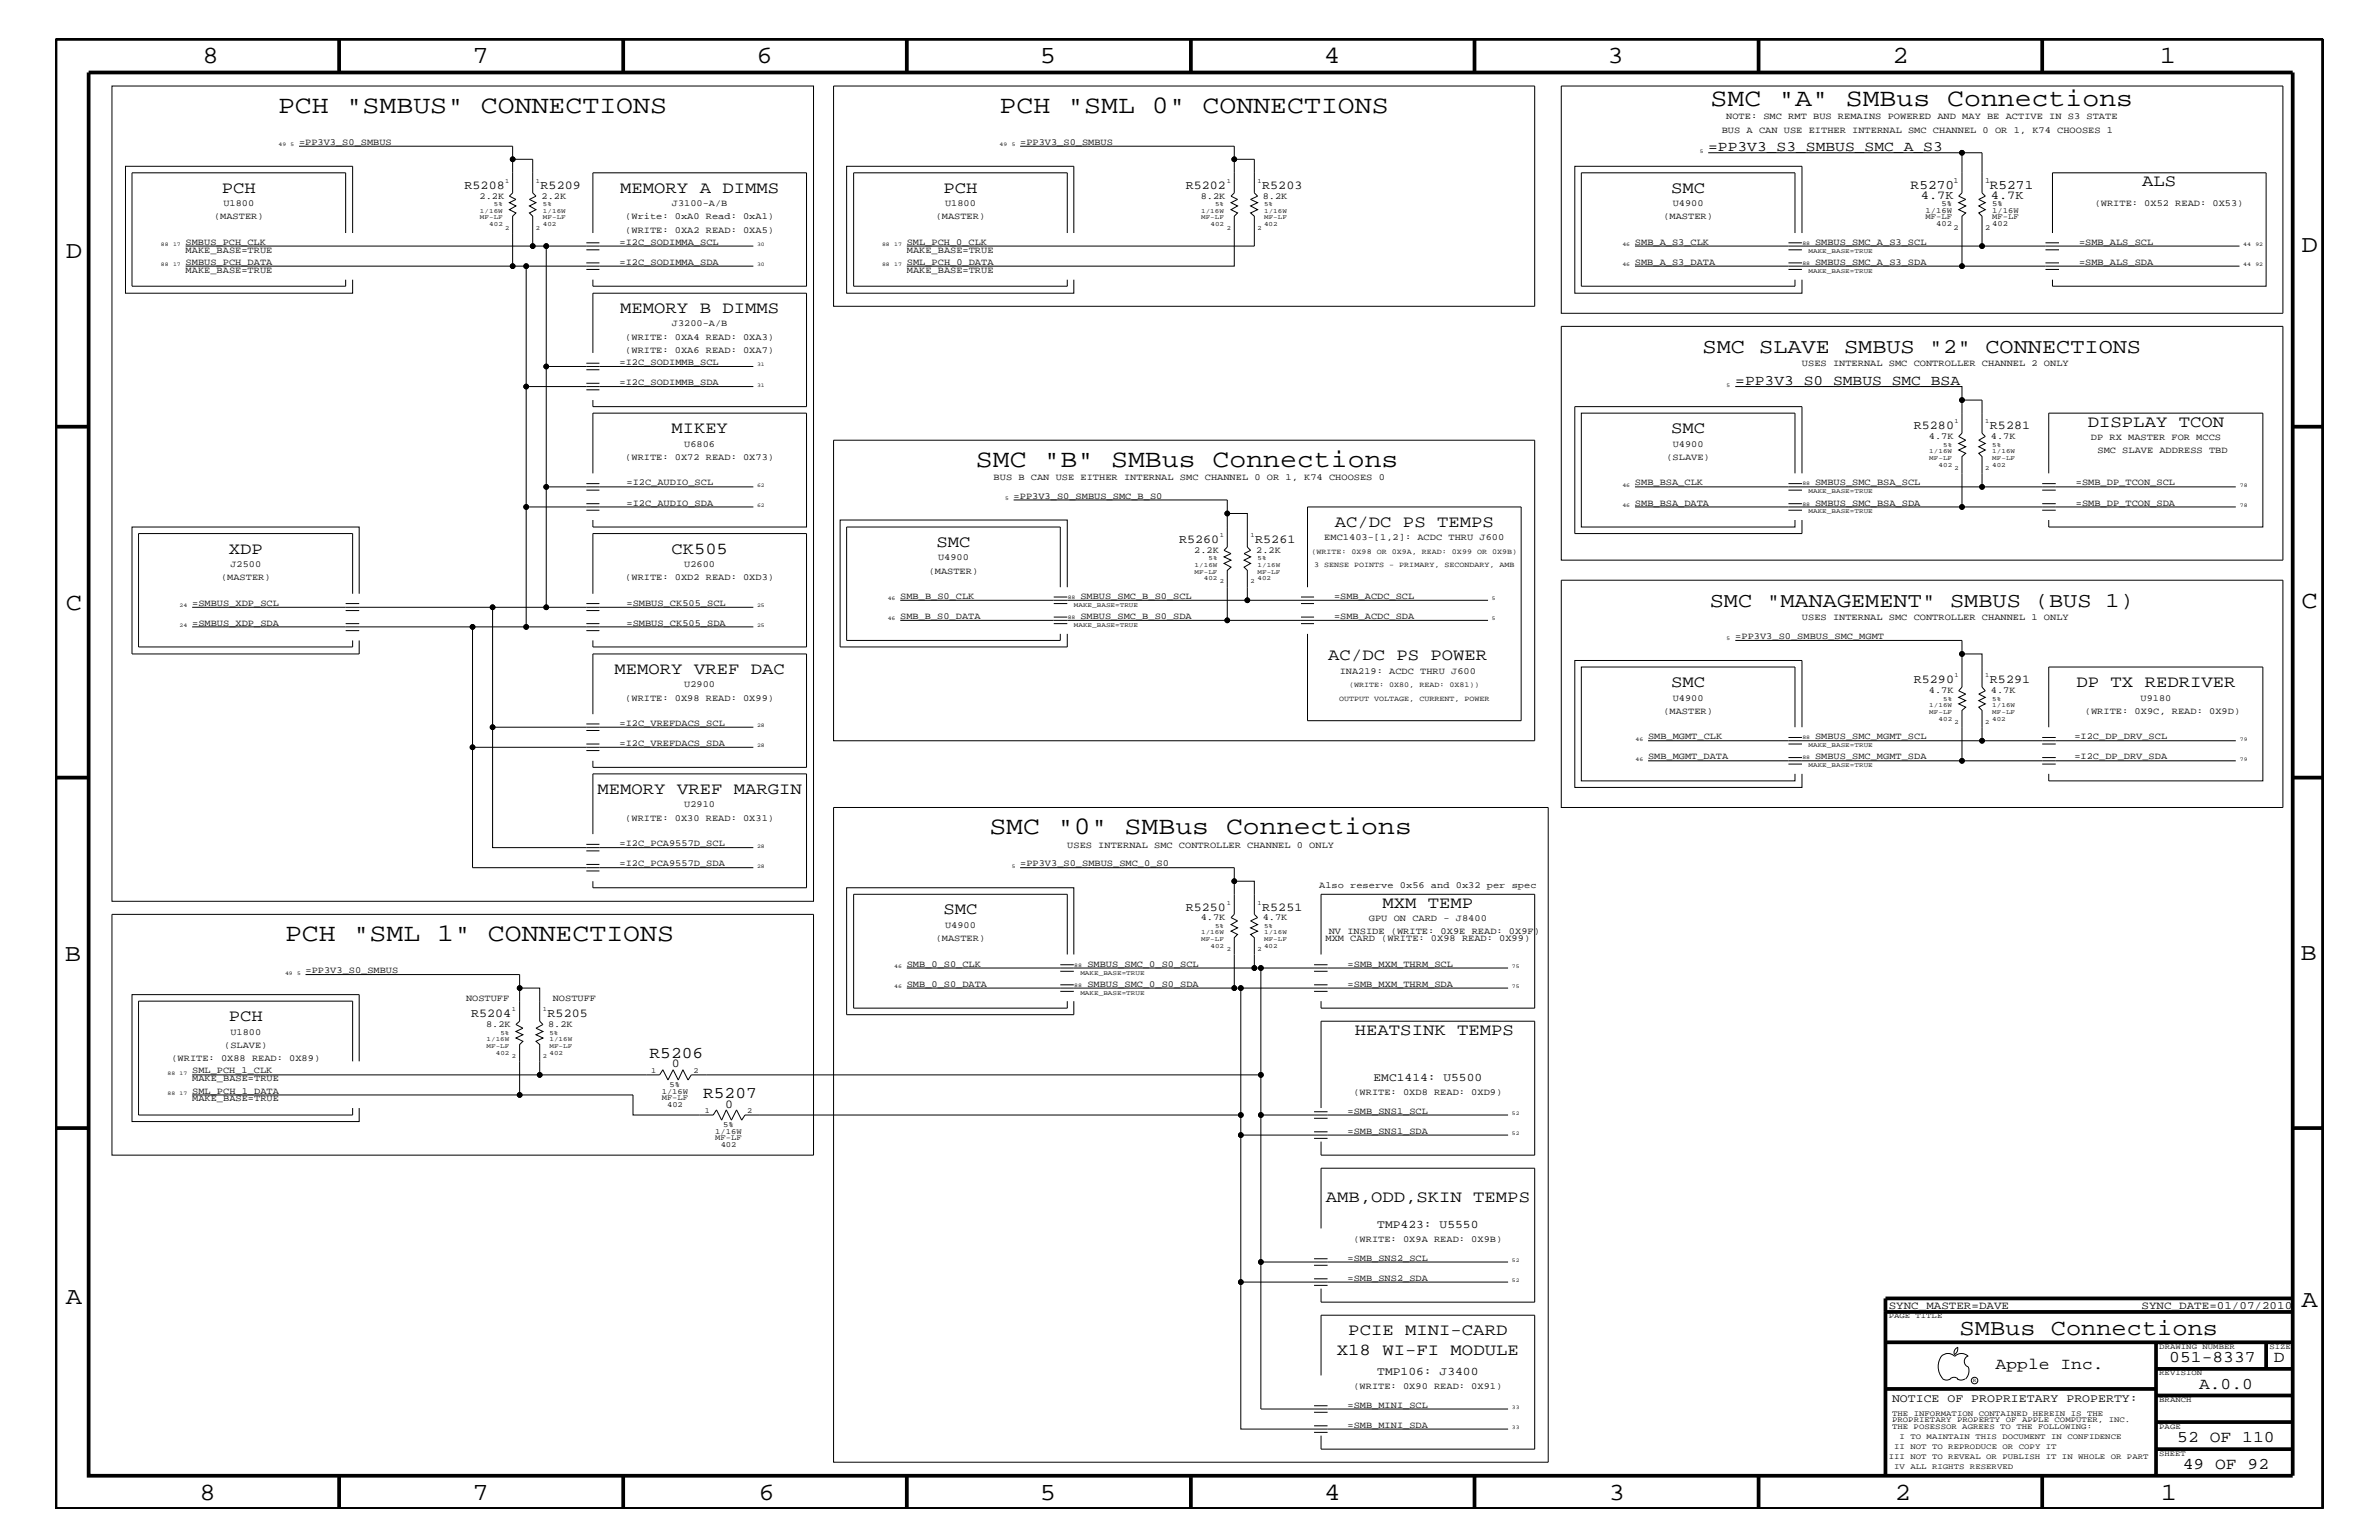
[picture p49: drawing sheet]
<svg xmlns="http://www.w3.org/2000/svg" width="432mm" height="279mm" viewBox="0 0 432 279" stroke-linecap="round" stroke-linejoin="round" font-family="sans-serif">
<defs><g id="words">
<g font-size="4.6">
<text x="50.5" y="20.4">PCH &quot;SMBUS&quot; CONNECTIONS</text>
<text x="181.4" y="20.4">PCH &quot;SML 0&quot; CONNECTIONS</text>
<text x="310.5" y="19.2">SMC &quot;A&quot; SMBus Connections</text>
<text x="177.1" y="84.7">SMC &quot;B&quot; SMBus Connections</text>
<text x="179.6" y="151.3">SMC &quot;0&quot; SMBus Connections</text>
<text x="51.7" y="170.7">PCH &quot;SML 1&quot; CONNECTIONS</text>
</g>
<g font-size="4.5">
<text x="36.7" y="11.5">8</text>
<text x="85.8" y="11.5">7</text>
<text x="137.3" y="11.5">6</text>
<text x="188.7" y="11.5">5</text>
<text x="240.3" y="11.5">4</text>
<text x="291.8" y="11.5">3</text>
<text x="343.5" y="11.5">2</text>
<text x="392" y="11.5">1</text>
<text x="11.9" y="46.8">D</text>
<text x="417.7" y="45.7">D</text>
<text x="11.9" y="110.6">C</text>
<text x="417.7" y="110.3">C</text>
<text x="11.8" y="174.3">B</text>
<text x="417.6" y="174.2">B</text>
<text x="11.9" y="236.7">A</text>
<text x="417.7" y="237.1">A</text>
<text x="36.2" y="272.1">8</text>
<text x="85.8" y="272.1">7</text>
<text x="137.7" y="272.1">6</text>
<text x="188.7" y="272.1">5</text>
<text x="240.4" y="272.1">4</text>
<text x="292" y="272.1">3</text>
<text x="343.9" y="272.1">2</text>
<text x="392.2" y="272.1">1</text>
</g>
<text font-size="4.1" x="355.7" y="242.3">SMBus Connections</text>
<g font-size="3.8">
<text x="309" y="64">SMC SLAVE SMBUS &quot;2&quot; CONNECTIONS</text>
<text x="310.3" y="110.2">SMC &quot;MANAGEMENT&quot; SMBUS (BUS 1)</text>
</g>
<g font-size="3">
<text x="40.3" y="35">PCH</text>
<text x="112.6" y="35">MEMORY A DIMMS</text>
<text x="171.2" y="35">PCH</text>
<text x="303.3" y="35">SMC</text>
<text x="388.8" y="33.7">ALS</text>
<text x="112.6" y="56.8">MEMORY B DIMMS</text>
<text x="379" y="77.4">DISPLAY TCON</text>
<text x="121.9" y="78.6">MIKEY</text>
<text x="303.3" y="78.6">SMC</text>
<text x="242.3" y="95.6">AC/DC PS TEMPS</text>
<text x="41.5" y="100.4">XDP</text>
<text x="121.9" y="100.4">CK505</text>
<text x="170" y="99.3">SMC</text>
<text x="241.1" y="119.8">AC/DC PS POWER</text>
<text x="111.5" y="122.3">MEMORY VREF DAC</text>
<text x="303.3" y="124.7">SMC</text>
<text x="376.9" y="124.7">DP TX REDRIVER</text>
<text x="108.5" y="144">MEMORY VREF MARGIN</text>
<text x="171.2" y="165.9">SMC</text>
<text x="250.9" y="164.7">MXM TEMP</text>
<text x="41.5" y="185.3">PCH</text>
<text x="117.9" y="192">R5206</text>
<text x="245.9" y="187.7">HEATSINK TEMPS</text>
<text x="127.6" y="199.2">R5207</text>
<text x="240.6" y="218">AMB,ODD,SKIN TEMPS</text>
<text x="242.7" y="245.9">X18 WI-FI MODULE</text>
<text x="244.7" y="242.3">PCIE MINI-CARD</text>
<text x="362.2" y="248.4">Apple Inc.</text>
<text x="393.7" y="247.1">051-8337</text>
<text x="399.2" y="252">A.0.0</text>
<text x="412.7" y="247.1">D</text>
<text x="395.2" y="261.6">52 OF 110</text>
<text x="396.2" y="266.6">49 OF 92</text>
</g>
<g font-size="2.6">
<text x="310" y="27.5">=PP3V3_S3_SMBUS_SMC_A_S3</text>
<text x="315" y="69.9">=PP3V3_S0_SMBUS_SMC_BSA</text>
</g>
<g font-size="2.4">
<text x="346.8" y="34.2">R5270</text>
<text x="361.2" y="34.2">R5271</text>
</g>
<g font-size="2.2">
<text x="84.3" y="34.2">R5208</text>
<text x="98.1" y="34.2">R5209</text>
<text x="215.2" y="34.2">R5202</text>
<text x="229.1" y="34.2">R5203</text>
<text x="348.7" y="36.1">4.7K</text>
<text x="361.4" y="36.1">4.7K</text>
<text x="347.4" y="77.9">R5280</text>
<text x="361.2" y="77.9">R5281</text>
<text x="214" y="98.5">R5260</text>
<text x="227.8" y="98.5">R5261</text>
<text x="347.4" y="124">R5290</text>
<text x="361.2" y="124">R5291</text>
<text x="215.2" y="165.2">R5250</text>
<text x="229.1" y="165.2">R5251</text>
<text x="85.5" y="184.6">R5204</text>
<text x="99.4" y="184.6">R5205</text>
<text x="122" y="193.7">0</text>
<text x="131.6" y="200.9">0</text>
</g>
<g font-size="2.1">
<text x="249.3" y="196.2">EMC1414: U5500</text>
<text x="250" y="222.9">TMP423: U5550</text>
<text x="250" y="249.5">TMP106: J3400</text>
<text x="343.4" y="254.4">NOTICE OF PROPRIETARY PROPERTY:</text>
</g>
<g font-size="2">
<text x="342.8" y="237.4">SYNC_MASTER=DAVE</text>
<text x="388.7" y="237.4">SYNC_DATE=01/07/2010</text>
</g>
<g font-size="1.7">
<text x="313.3" y="21.6">NOTE: SMC RMT BUS REMAINS POWERED AND MAY BE ACTIVE IN S3 STATE</text>
<text x="54.3" y="26.3">=PP3V3_S0_SMBUS</text>
<text x="185.2" y="26.3">=PP3V3_S0_SMBUS</text>
<text x="312.5" y="24.1">BUS A CAN USE EITHER INTERNAL SMC CHANNEL 0 OR 1, K74 CHOOSES 1</text>
<text x="38.9" y="39.8">(MASTER)</text>
<text x="40.6" y="37.4">U1800</text>
<text x="87" y="36.1">2.2K</text>
<text x="98.3" y="36.1">2.2K</text>
<text x="113.5" y="39.8">(Write: 0xA0 Read: 0xA1)</text>
<text x="122" y="37.4">J3100-A/B</text>
<text x="169.8" y="39.8">(MASTER)</text>
<text x="171.5" y="37.4">U1800</text>
<text x="217.9" y="36.1">8.2K</text>
<text x="229.2" y="36.1">8.2K</text>
<text x="301.9" y="39.8">(MASTER)</text>
<text x="303.6" y="37.4">U4900</text>
<text x="380.2" y="37.4">(WRITE: 0X52 READ: 0X53)</text>
<text x="33.7" y="44.4">SMBUS_PCH_CLK</text>
<text x="33.7" y="45.9">MAKE_BASE=TRUE</text>
<text x="112.4" y="44.4">=I2C_SODIMMA_SCL</text>
<text x="113.5" y="42.3">(WRITE: 0XA2 READ: 0XA5)</text>
<text x="164.6" y="44.4">SML_PCH_0_CLK</text>
<text x="164.6" y="45.9">MAKE_BASE=TRUE</text>
<text x="296.8" y="44.4">SMB_A_S3_CLK</text>
<text x="329.4" y="44.4">SMBUS_SMC_A_S3_SCL</text>
<text x="377.4" y="44.4">=SMB_ALS_SCL</text>
<text x="33.7" y="49.6">MAKE_BASE=TRUE</text>
<text x="33.7" y="48">SMBUS_PCH_DATA</text>
<text x="112.4" y="48">=I2C_SODIMMA_SDA</text>
<text x="164.6" y="49.6">MAKE_BASE=TRUE</text>
<text x="164.6" y="48">SML_PCH_0_DATA</text>
<text x="296.8" y="48">SMB_A_S3_DATA</text>
<text x="329.4" y="48">SMBUS_SMC_A_S3_SDA</text>
<text x="377.4" y="48">=SMB_ALS_SDA</text>
<text x="122" y="59.2">J3200-A/B</text>
<text x="113.5" y="64">(WRITE: 0XA6 READ: 0XA7)</text>
<text x="113.5" y="61.7">(WRITE: 0XA4 READ: 0XA3)</text>
<text x="112.4" y="66.2">=I2C_SODIMMB_SCL</text>
<text x="112.4" y="69.9">=I2C_SODIMMB_SDA</text>
<text x="327.1" y="66.5">USES INTERNAL SMC CONTROLLER CHANNEL 2 ONLY</text>
<text x="113.5" y="83.5">(WRITE: 0X72 READ: 0X73)</text>
<text x="124.2" y="81.1">U6806</text>
<text x="302.5" y="83.5">(SLAVE)</text>
<text x="303.6" y="81.1">U4900</text>
<text x="350.1" y="79.7">4.7K</text>
<text x="361.4" y="79.7">4.7K</text>
<text x="379.5" y="79.9">DP RX MASTER FOR MCCS</text>
<text x="380.7" y="82.2">SMC SLAVE ADDRESS TBD</text>
<text x="113.7" y="88.1">=I2C_AUDIO_SCL</text>
<text x="180.3" y="87.1">BUS B CAN USE EITHER INTERNAL SMC CHANNEL 0 OR 1, K74 CHOOSES 0</text>
<text x="296.8" y="88.1">SMB_BSA_CLK</text>
<text x="329.4" y="88.1">SMBUS_SMC_BSA_SCL</text>
<text x="376.8" y="88.1">=SMB_DP_TCON_SCL</text>
<text x="113.7" y="91.7">=I2C_AUDIO_SDA</text>
<text x="184" y="90.5">=PP3V3_S0_SMBUS_SMC_B_S0</text>
<text x="296.8" y="91.7">SMB_BSA_DATA</text>
<text x="329.4" y="91.7">SMBUS_SMC_BSA_SDA</text>
<text x="376.8" y="91.7">=SMB_DP_TCON_SDA</text>
<text x="170.3" y="101.6">U4900</text>
<text x="216.7" y="100.4">2.2K</text>
<text x="228" y="100.4">2.2K</text>
<text x="240.4" y="98">EMC1403-[1,2]: ACDC THRU J600</text>
<text x="40.1" y="105.3">(MASTER)</text>
<text x="41.8" y="102.9">J2500</text>
<text x="113.5" y="105.3">(WRITE: 0XD2 READ: 0XD3)</text>
<text x="124.2" y="102.9">U2600</text>
<text x="168.6" y="104.1">(MASTER)</text>
<text x="34.9" y="109.9">=SMBUS_XDP_SCL</text>
<text x="34.9" y="113.6">=SMBUS_XDP_SDA</text>
<text x="113.7" y="113.6">=SMBUS_CK505_SDA</text>
<text x="113.7" y="109.9">=SMBUS_CK505_SCL</text>
<text x="163.4" y="108.7">SMB_B_S0_CLK</text>
<text x="163.4" y="112.3">SMB_B_S0_DATA</text>
<text x="196.1" y="112.3">SMBUS_SMC_B_S0_SDA</text>
<text x="196.1" y="108.7">SMBUS_SMC_B_S0_SCL</text>
<text x="242.1" y="108.7">=SMB_ACDC_SCL</text>
<text x="242.1" y="112.3">=SMB_ACDC_SDA</text>
<text x="327.1" y="112.6">USES INTERNAL SMC CONTROLLER CHANNEL 1 ONLY</text>
<text x="315" y="115.9">=PP3V3_S0_SMBUS_SMC_MGMT</text>
<text x="124.2" y="124.7">U2900</text>
<text x="243.2" y="122.3">INA219: ACDC THRU J600</text>
<text x="350.1" y="125.8">4.7K</text>
<text x="361.4" y="125.8">4.7K</text>
<text x="112.4" y="131.7">=I2C_VREFDACS_SCL</text>
<text x="113.5" y="127.1">(WRITE: 0X98 READ: 0X99)</text>
<text x="301.9" y="129.6">(MASTER)</text>
<text x="303.6" y="127.1">U4900</text>
<text x="378.4" y="129.6">(WRITE: 0X9C, READ: 0X9D)</text>
<text x="388.5" y="127.1">U9180</text>
<text x="112.4" y="135.3">=I2C_VREFDACS_SDA</text>
<text x="299.1" y="134.1">SMB_MGMT_CLK</text>
<text x="299.1" y="137.8">SMB_MGMT_DATA</text>
<text x="329.4" y="137.8">SMBUS_SMC_MGMT_SDA</text>
<text x="329.4" y="134.1">SMBUS_SMC_MGMT_SCL</text>
<text x="376.5" y="134.1">=I2C_DP_DRV_SCL</text>
<text x="376.5" y="137.8">=I2C_DP_DRV_SDA</text>
<text x="113.5" y="149">(WRITE: 0X30 READ: 0X31)</text>
<text x="124.2" y="146.5">U2910</text>
<text x="112.4" y="153.5">=I2C_PCA9557D_SCL</text>
<text x="193.7" y="153.8">USES INTERNAL SMC CONTROLLER CHANNEL 0 ONLY</text>
<text x="112.4" y="157.2">=I2C_PCA9557D_SDA</text>
<text x="185.2" y="157.2">=PP3V3_S0_SMBUS_SMC_0_S0</text>
<text x="239.4" y="161.1">Also reserve 0x56 and 0x32 per spec</text>
<text x="217.9" y="167">4.7K</text>
<text x="229.2" y="167">4.7K</text>
<text x="248.5" y="167.1">GPU ON CARD - J8400</text>
<text x="169.8" y="170.7">(MASTER)</text>
<text x="171.5" y="168.3">U4900</text>
<text x="240.6" y="170.7">MXM CARD (WRITE: 0X98 READ: 0X99)</text>
<text x="241.2" y="169.5">NV INSIDE (WRITE: 0X9E READ: 0X9F)</text>
<text x="55.5" y="176.6">=PP3V3_S0_SMBUS</text>
<text x="164.6" y="179">SMB_0_S0_DATA</text>
<text x="164.6" y="175.4">SMB_0_S0_CLK</text>
<text x="197.4" y="175.4">SMBUS_SMC_0_S0_SCL</text>
<text x="197.4" y="179">SMBUS_SMC_0_S0_SDA</text>
<text x="244.6" y="175.4">=SMB_MXM_THRM_SCL</text>
<text x="244.6" y="179">=SMB_MXM_THRM_SDA</text>
<text x="84.6" y="181.6">NOSTUFF</text>
<text x="100.3" y="181.6">NOSTUFF</text>
<text x="40.7" y="190.2">(SLAVE)</text>
<text x="41.8" y="187.7">U1800</text>
<text x="88.2" y="186.4">8.2K</text>
<text x="99.5" y="186.4">8.2K</text>
<text x="31.1" y="192.6">(WRITE: 0X88 READ: 0X89)</text>
<text x="34.9" y="194.8">SML_PCH_1_CLK</text>
<text x="34.9" y="196.2">MAKE_BASE=TRUE</text>
<text x="34.9" y="199.8">MAKE_BASE=TRUE</text>
<text x="34.9" y="198.4">SML_PCH_1_DATA</text>
<text x="244.6" y="202">=SMB_SNS1_SCL</text>
<text x="245.7" y="198.7">(WRITE: 0XD8 READ: 0XD9)</text>
<text x="244.6" y="205.7">=SMB_SNS1_SDA</text>
<text x="245.7" y="225.3">(WRITE: 0X9A READ: 0X9B)</text>
<text x="244.6" y="228.7">=SMB_SNS2_SCL</text>
<text x="244.6" y="232.4">=SMB_SNS2_SDA</text>
<text x="245.7" y="252">(WRITE: 0X90 READ: 0X91)</text>
<text x="244.6" y="255.4">=SMB_MINI_SCL</text>
<text x="244.6" y="259">=SMB_MINI_SDA</text>
</g>
<g font-size="1.4">
<text x="354.6" y="33.1">1</text>
<text x="360.3" y="33.1">1</text>
<text x="349.5" y="38.6">1/16W</text>
<text x="349.5" y="39.8">MF-LF</text>
<text x="351.5" y="41">402</text>
<text x="352.4" y="37.4">5%</text>
<text x="354.6" y="41.7">2</text>
<text x="360.3" y="41.7">2</text>
<text x="361.6" y="37.4">5%</text>
<text x="361.6" y="41">402</text>
<text x="361.6" y="39.8">MF-LF</text>
<text x="361.6" y="38.6">1/16W</text>
<text x="238" y="100.4">(WRITE: 0X98 OR 0X9A, READ: 0X99 OR 0X9B)</text>
<text x="238.5" y="102.9">3 SENSE POINTS - PRIMARY, SECONDARY, AMB</text>
<text x="244.9" y="124.7">(WRITE: 0X80, READ: 0X81))</text>
<text x="243" y="127.1">OUTPUT VOLTAGE, CURRENT, POWER</text>
<text x="118.2" y="194.7">1</text>
<text x="121.5" y="197.2">5%</text>
<text x="125.9" y="194.7">2</text>
<text x="120.1" y="199.6">MF-LF</text>
<text x="120.1" y="198.4">1/16W</text>
<text x="121.1" y="200.9">402</text>
<text x="127.9" y="201.9">1</text>
<text x="135.6" y="201.9">2</text>
<text x="129.8" y="205.7">1/16W</text>
<text x="129.8" y="206.9">MF-LF</text>
<text x="130.8" y="208.1">402</text>
<text x="131.3" y="204.4">5%</text>
<text x="342.8" y="239.2">PAGE TITLE</text>
<text x="391.9" y="244.7">DRAWING NUMBER</text>
<text x="411.9" y="244.7">SIZE</text>
<text x="391.9" y="249.5">REVISION</text>
<text x="343.4" y="256.8">THE INFORMATION CONTAINED HEREIN IS THE</text>
<text x="391.9" y="254.4">BRANCH</text>
<text x="343.4" y="259.3">THE POSESSOR AGREES TO THE FOLLOWING:</text>
<text x="343.4" y="258">PROPRIETARY PROPERTY OF APPLE COMPUTER, INC.</text>
<text x="343.8" y="262.9">II NOT TO REPRODUCE OR COPY IT</text>
<text x="344.8" y="261.1">I TO MAINTAIN THIS DOCUMENT IN CONFIDENCE</text>
<text x="391.9" y="259.3">PAGE</text>
<text x="342.8" y="264.7">III NOT TO REVEAL OR PUBLISH IT IN WHOLE OR PART</text>
<text x="343.8" y="266.6">IV ALL RIGHTS RESERVED</text>
<text x="391.9" y="264.1">SHEET</text>
</g>
<g font-size="1.2">
<text x="91.7" y="33.1">1</text>
<text x="97.3" y="33.1">1</text>
<text x="222.7" y="33.1">1</text>
<text x="228.3" y="33.1">1</text>
<text x="87.1" y="39.8">MF-LF</text>
<text x="87.1" y="38.6">1/16W</text>
<text x="88.8" y="41">402</text>
<text x="89.7" y="37.4">5%</text>
<text x="91.7" y="41.7">2</text>
<text x="97.3" y="41.7">2</text>
<text x="98.6" y="41">402</text>
<text x="98.6" y="37.4">5%</text>
<text x="98.6" y="38.6">1/16W</text>
<text x="98.6" y="39.8">MF-LF</text>
<text x="218" y="38.6">1/16W</text>
<text x="218" y="39.8">MF-LF</text>
<text x="219.7" y="41">402</text>
<text x="220.6" y="37.4">5%</text>
<text x="222.7" y="41.7">2</text>
<text x="228.3" y="41.7">2</text>
<text x="229.4" y="41">402</text>
<text x="229.4" y="37.4">5%</text>
<text x="229.4" y="39.8">MF-LF</text>
<text x="229.4" y="38.6">1/16W</text>
<text x="328.3" y="45.9">MAKE_BASE=TRUE</text>
<text x="328.3" y="49.6">MAKE_BASE=TRUE</text>
<text x="354.8" y="76.8">1</text>
<text x="360.3" y="76.8">1</text>
<text x="350.2" y="82.2">1/16W</text>
<text x="350.2" y="83.5">MF-LF</text>
<text x="352.7" y="81.1">5%</text>
<text x="361.6" y="82.2">1/16W</text>
<text x="361.6" y="83.5">MF-LF</text>
<text x="361.6" y="81.1">5%</text>
<text x="328.3" y="89.5">MAKE_BASE=TRUE</text>
<text x="351.9" y="84.7">402</text>
<text x="354.8" y="85.3">2</text>
<text x="360.3" y="85.3">2</text>
<text x="361.6" y="84.7">402</text>
<text x="328.3" y="93.2">MAKE_BASE=TRUE</text>
<text x="219.4" y="101.6">5%</text>
<text x="221.4" y="97.4">1</text>
<text x="227" y="97.4">1</text>
<text x="228.3" y="101.6">5%</text>
<text x="216.8" y="104.1">MF-LF</text>
<text x="216.8" y="102.9">1/16W</text>
<text x="218.5" y="105.3">402</text>
<text x="221.4" y="105.9">2</text>
<text x="227" y="105.9">2</text>
<text x="228.3" y="102.9">1/16W</text>
<text x="228.3" y="104.1">MF-LF</text>
<text x="228.3" y="105.3">402</text>
<text x="194.9" y="113.7">MAKE_BASE=TRUE</text>
<text x="194.9" y="110.2">MAKE_BASE=TRUE</text>
<text x="354.8" y="122.9">1</text>
<text x="360.3" y="122.9">1</text>
<text x="350.2" y="128.3">1/16W</text>
<text x="350.2" y="129.6">MF-LF</text>
<text x="351.9" y="130.8">402</text>
<text x="352.7" y="127.1">5%</text>
<text x="354.8" y="131.3">2</text>
<text x="360.3" y="131.3">2</text>
<text x="361.6" y="129.6">MF-LF</text>
<text x="361.6" y="128.3">1/16W</text>
<text x="361.6" y="127.1">5%</text>
<text x="361.6" y="130.8">402</text>
<text x="328.3" y="135.6">MAKE_BASE=TRUE</text>
<text x="328.3" y="139.2">MAKE_BASE=TRUE</text>
<text x="222.7" y="164.1">1</text>
<text x="228.3" y="164.1">1</text>
<text x="218" y="170.7">MF-LF</text>
<text x="218" y="169.5">1/16W</text>
<text x="219.7" y="172">402</text>
<text x="220.6" y="168.3">5%</text>
<text x="222.7" y="172.6">2</text>
<text x="228.3" y="172.6">2</text>
<text x="229.4" y="172">402</text>
<text x="229.4" y="168.3">5%</text>
<text x="229.4" y="169.5">1/16W</text>
<text x="229.4" y="170.7">MF-LF</text>
<text x="196.1" y="176.8">MAKE_BASE=TRUE</text>
<text x="92.9" y="183.5">1</text>
<text x="98.6" y="183.5">1</text>
<text x="196.1" y="180.5">MAKE_BASE=TRUE</text>
<text x="88.3" y="188.9">1/16W</text>
<text x="88.3" y="190.2">MF-LF</text>
<text x="90" y="191.4">402</text>
<text x="90.8" y="187.7">5%</text>
<text x="92.9" y="192">2</text>
<text x="98.6" y="192">2</text>
<text x="99.7" y="187.7">5%</text>
<text x="99.7" y="188.9">1/16W</text>
<text x="99.7" y="190.2">MF-LF</text>
<text x="99.7" y="191.4">402</text>
</g>
<g font-size="1">
<text x="50.5" y="26.5">49</text>
<text x="52.7" y="26.5">5</text>
<text x="181.4" y="26.5">49</text>
<text x="183.6" y="26.5">5</text>
<text x="308.5" y="27.7">5</text>
<text x="29.2" y="44.6">88</text>
<text x="31.4" y="44.6">17</text>
<text x="137.4" y="44.6">30</text>
<text x="160.1" y="44.6">88</text>
<text x="162.3" y="44.6">17</text>
<text x="294.5" y="44.6">46</text>
<text x="327.2" y="44.4">88</text>
<text x="407.2" y="44.6">44</text>
<text x="409.4" y="44.6">92</text>
<text x="29.2" y="48.3">88</text>
<text x="31.4" y="48.3">17</text>
<text x="137.4" y="48.3">30</text>
<text x="160.1" y="48.3">88</text>
<text x="162.3" y="48.3">17</text>
<text x="294.5" y="48.3">46</text>
<text x="327.2" y="48">88</text>
<text x="407.2" y="48.3">44</text>
<text x="409.4" y="48.3">92</text>
<text x="137.4" y="66.5">31</text>
<text x="137.4" y="70.1">31</text>
<text x="313.4" y="70.1">5</text>
<text x="137.4" y="88.3">62</text>
<text x="294.5" y="88.3">46</text>
<text x="327.2" y="88.1">88</text>
<text x="406.6" y="88.3">78</text>
<text x="137.4" y="92">62</text>
<text x="182.5" y="90.7">5</text>
<text x="294.5" y="92">46</text>
<text x="327.2" y="91.7">88</text>
<text x="406.6" y="92">78</text>
<text x="32.6" y="113.7">24</text>
<text x="32.6" y="110.2">24</text>
<text x="137.4" y="110.2">25</text>
<text x="137.4" y="113.7">25</text>
<text x="161.1" y="112.6">46</text>
<text x="161.1" y="108.9">46</text>
<text x="193.8" y="112.3">88</text>
<text x="193.8" y="108.7">88</text>
<text x="270.8" y="108.9">5</text>
<text x="270.8" y="112.6">5</text>
<text x="313.4" y="116.2">5</text>
<text x="137.4" y="131.9">28</text>
<text x="137.4" y="135.6">28</text>
<text x="296.8" y="134.4">46</text>
<text x="327.2" y="137.8">88</text>
<text x="327.2" y="134.1">88</text>
<text x="406.6" y="134.4">79</text>
<text x="296.8" y="138">46</text>
<text x="406.6" y="138">79</text>
<text x="137.4" y="153.8">28</text>
<text x="137.4" y="157.4">28</text>
<text x="183.6" y="157.4">5</text>
<text x="51.7" y="176.8">49</text>
<text x="53.9" y="176.8">5</text>
<text x="162.3" y="175.6">46</text>
<text x="162.3" y="179.3">46</text>
<text x="195" y="179">88</text>
<text x="195" y="175.4">88</text>
<text x="274.4" y="179.3">75</text>
<text x="274.4" y="175.6">75</text>
<text x="30.4" y="195">88</text>
<text x="32.6" y="195">17</text>
<text x="30.4" y="198.7">88</text>
<text x="32.6" y="198.7">17</text>
<text x="274.4" y="202.3">52</text>
<text x="274.4" y="205.9">52</text>
<text x="274.4" y="229">52</text>
<text x="274.4" y="232.6">52</text>
<text x="358.1" y="250.7">R</text>
<text x="274.4" y="255.6">33</text>
<text x="274.4" y="259.3">33</text>
</g>
</g></defs>
<g fill="none" stroke="#000" stroke-width=".18">
<path d="M20.3 15.6h127.4v147.9h-127.4zM151.3 15.6h127.3v40h-127.3zM283.4 15.6h131v41.2h-131zM54.3 26.5h38.7v8.5l-.5 .6 1.1 .6-1.1 .6 1.1 .6-1.1 .6 1.1 .6-.6 .6v9.1h2.5M93 28.9h3.7v6.1l.6 .6-1.2 .6 1.2 .6-1.2 .6 1.2 .6-1.2 .6 .6 .6v5.4h2.4M185.2 26.5h38.8v8.5l-.6 .6 1.2 .6-1.2 .6 1.2 .6-1.2 .6 1.2 .6-.6 .6v9.1h-59.4M224 28.9h3.7v6.1l.6 .6-1.3 .6 1.3 .6-1.3 .6 1.3 .6-1.3 .6 .7 .6v5.4h-63.1M310 27.7h46.1M33.7 48.3h59.3M33.7 44.6h63M62.7 42.3v-10.9h-38.7v20.5h38.7v-1.2M64 42.3v-12.1h-41.2v23h41.2v-2.5"/>
<path d="M95.5 48.3h41.2M95.5 48.3v43.7M99.1 44.6h37.6M99.1 44.6v21.9M106.4 48.9h2.4M106.4 47.7h2.4M106.4 45.3h2.4M106.4 44.1h2.4M107.6 42.3v-10.9h38.8v20.5h-38.8v-1.2M193.7 42.3v-10.9h-38.8v20.5h38.8v-1.2M194.9 42.3v-12.1h-41.2v23h41.2v-2.5M283.4 59.2h131v42.4h-131z"/>
<path d="M296.8 48.3h59.3M296.8 44.6h109.7M324.6 48.9h2.5M324.6 47.7h2.5M324.6 45.3h2.5M324.6 44.1h2.5M325.8 42.3v-10.9h-38.8v20.5h38.8v-1.2M327.1 42.3v-12.1h-41.3v23h41.3v-2.5M359.7 44.6v-5.4l-.5-.6 1.1-.6-1.1-.6 1.1-.6-1.1-.6 1.1-.6-.6-.6v-7.3h-3.6v7.3l-.6 .6 1.3 .6-1.3 .6 1.3 .6-1.3 .6 1.3 .6-.7 .6v9.1h50.4M371.3 48.9h2.4M371.3 47.7h2.4M371.3 45.3h2.4"/>
<path d="M371.3 44.1h2.4M372.5 42.3v-10.9h38.8v20.5h-38.8v-1.2M95.5 70.1h41.2M106.4 67.1h2.4M106.4 65.9h2.4M106.4 70.7h2.4M106.4 69.5h2.4M107.6 64v-10.8h38.8v20.6h-38.8v-1.2M136.7 66.5h-37.6v21.8M151.3 79.9h127.3v54.5h-127.3zM315 70.1h41.1v8.5l-.6 .6 1.3 .7-1.3 .6 1.3 .6-1.3 .5 1.3 .6-.7 .6v9.2h49.7M356.1 72.6h3.6v6l.6 .6-1.1 .7 1.1 .6-1.1 .6 1.1 .5-1.1 .6 .5 .6v5.5"/>
<path d="M106.4 92.6h2.4M106.4 91.4h2.4M106.4 88.9h2.4M106.4 87.7h2.4M107.6 85.9v-10.9h38.8v20.6h-38.8v-1.3M136.7 88.3h-37.6v21.9M136.7 92h-41.2v21.7M184 90.7h38.8v2.5h3.6v6.1l.6 .6-1.2 .5 1.2 .6-1.2 .6 1.2 .6-1.2 .7 .6 .6v5.4M222.8 93.2v6.1l-.6 .6 1.2 .5-1.2 .6 1.2 .6-1.2 .6 1.2 .7-.6 .6v9.1h47.3M296.8 92h59.3M296.8 88.3h109M324.6 92.6h2.5"/>
<path d="M324.6 91.4h2.5M324.6 88.9h2.5M324.6 87.7h2.5M325.8 85.9v-10.9h-38.8v20.6h38.8v-1.3M327.1 85.9v-12.1h-41.3v23h41.3v-2.5M370.7 92.6h2.4M370.7 91.4h2.4M370.7 88.9h2.4M370.7 87.7h2.4M371.9 85.9v-10.9h38.8v20.6h-38.8v-1.3M34.9 110.2h54.5v21.7M34.9 113.7h50.9v21.9"/>
<path d="M62.7 113.1h2.5M62.7 109.5h2.5M62.7 110.8h2.5M62.7 114.4h2.5M64 107.7v-10.9h-38.9v20.6h38.9v-1.2M65.2 107.7v-12.1h-41.2v23h41.2v-2.4M85.8 113.7h50.9M89.4 110.2h47.3M106.4 113.1h2.4M106.4 109.5h2.4M106.4 110.8h2.4M106.4 114.4h2.4"/>
<path d="M107.6 107.7v-10.9h38.8v20.6h-38.8v-1.2M163.4 112.6h59.4M163.4 108.9h106.7M191.3 113.1h2.4M191.3 112h2.4M191.3 109.5h2.4M191.3 108.3h2.4M192.4 106.5v-10.9h-38.7v20.6h38.7v-1.2M193.7 106.5v-12.2h-41.2v23.1h41.2v-2.4M236.1 113.1h2.4M236.1 112h2.4M236.1 109.5h2.4"/>
<path d="M236.1 108.3h2.4M237.3 106.5v-14.5h38.8v38.8h-38.8v-15.8M283.4 105.3h131v41.2h-131zM315 116.2h41.1v2.4h3.6v6.1l.6 .6-1.1 .6 1.1 .6-1.1 .6 1.1 .6-1.1 .6 .5 .6v5.5M356.1 118.6v6.1l-.6 .6 1.3 .6-1.3 .6 1.3 .6-1.3 .6 1.3 .6-.7 .6v9.1h-57M106.4 135h2.4M106.4 132.5h2.4M106.4 131.3h2.4M106.4 136.2h2.4M107.6 129.6v-11h38.8v20.6h-38.8v-1.2M136.7 131.9h-47.3v21.9h47.3M136.7 135.6h-50.9v21.8h50.9"/>
<path d="M299.1 134.4h106.7M324.6 135h2.5M324.6 133.8h2.5M324.6 138.6h2.5M324.6 137.4h2.5M325.8 131.9v-10.9h-38.8v20.7h38.8v-1.3M327.1 131.9v-12.1h-41.3v23.1h41.3v-2.5M356.1 138h49.7M370.7 135h2.4M370.7 133.8h2.4M370.7 138.6h2.4M370.7 137.4h2.4"/>
<path d="M371.9 131.9v-10.9h38.8v20.7h-38.8v-1.3M106.4 154.4h2.4M106.4 153.2h2.4M106.4 158h2.4M106.4 156.8h2.4M107.6 151.3v-10.9h38.8v20.7h-38.8v-1.2M151.3 146.5h129.7v118.8h-129.7zM185.2 157.4h38.8v2.5h3.7v6l.6 .6-1.3 .6 1.3 .7-1.3 .5 1.3 .6-1.3 .6 .7 .6v5.5M224 159.9v6l-.6 .6 1.2 .6-1.2 .7 1.2 .5-1.2 .6 1.2 .6-.6 .6v9.2h1.2M20.3 165.9h127.4v43.7h-127.4zM55.5 176.8h38.8v2.5h3.7v6l.6 .6-1.3 .6 1.3 .6-1.3 .6 1.3 .6-1.3 .6 .7 .6v5.5M94.3 179.3v6l-.7 .6 1.3 .6-1.3 .6 1.3 .6-1.3 .6 1.3 .6-.6 .6v9.2h20.6v3.6h14.6l.5-.9 1 1.8 .8-1.8 1 1.8 .9-1.8 .9 1.8 .6-.9h90"/>
<path d="M164.6 175.6h64.3M164.6 179.3h59.4M192.4 176.2h2.5M192.4 175h2.5M192.4 179.9h2.5M192.4 178.7h2.5M193.7 173.2v-11h-38.8v20.7h38.8v-1.3M194.9 173.2v-12.1h-41.2v23h41.2v-2.5M238.5 176.2h2.5M238.5 175h2.5M238.5 179.9h2.5M238.5 178.7h2.5"/>
<path d="M239.8 173.2v-11h38.8v20.7h-38.8v-1.3M273.7 175.6h-44.8v19.4M273.7 179.3h-48.5v26.6M34.9 195h84.8l.6-.9 .9 1.8 1-1.8 .9 1.8 .9-1.8 .9 1.8 .6-.9h103.4v7.3M34.9 198.7h59.4M64 192.6v-11h-38.9v20.7h38.9v-1.3M65.2 192.6v-12.1h-41.2v23h41.2v-2.5M238.5 202.9h2.5M238.5 201.7h2.5M238.5 206.5h2.5M238.5 205.3h2.5M239.8 201v-15.7h38.8v24.3h-38.8v-2.5"/>
<path d="M273.7 202.3h-44.8v26.7M273.7 205.9h-48.5v26.7M238.5 233.2h2.5M238.5 232h2.5M238.5 229.6h2.5M238.5 228.4h2.5M239.8 222.9v-11h38.8v24.3h-38.8v-2.4M273.7 229h-44.8v26.6h44.8M273.7 232.6h-48.5v26.7h48.5M238.5 256.2h2.5M238.5 255h2.5M238.5 259.9h2.5"/>
<path d="M238.5 258.7h2.5M239.8 249.5v-10.9h38.8v24.3h-38.8v-2.4M352.3 246.1a1.69 1.69 0 0 1 2.5 0 1.72 1.72 0 0 1 2.4 0M352.4 246a3.2 3.2 0 0 0 .4 4.3l.8 .1 .4-.2M354 250.2l.7-.3 .7 .3M355.2 250.2l.7 .2 .7-.2M355.3 244.4v.3a1.18 1.18 0 0 1-.6 1.1M355.4 244.4a.99 .99 0 0 0-.6 1.4M357.2 246a1.04 1.04 0 0 0-.7 1 1.04 1.04 0 0 0 .7 1M357.3 248l.1 .7a2.11 2.11 0 0 1-.6 1.5"/>
<circle cx="93" cy="28.9" r=".42"/>
<circle cx="224" cy="28.9" r=".42"/>
<circle cx="356.1" cy="27.7" r=".42"/>
<circle cx="93" cy="48.3" r=".42"/>
<circle cx="95.5" cy="48.3" r=".42"/>
<circle cx="96.7" cy="44.6" r=".42"/>
<circle cx="99.1" cy="44.6" r=".42"/>
<circle cx="356.1" cy="48.3" r=".42"/>
<circle cx="359.7" cy="44.6" r=".42"/>
<circle cx="95.5" cy="70.1" r=".42"/>
<circle cx="99.1" cy="66.5" r=".42"/>
<circle cx="356.1" cy="72.6" r=".42"/>
<circle cx="95.5" cy="92" r=".42"/>
<circle cx="99.1" cy="88.3" r=".42"/>
<circle cx="222.8" cy="93.2" r=".42"/>
<circle cx="356.1" cy="92" r=".42"/>
<circle cx="359.7" cy="88.3" r=".42"/>
<circle cx="85.8" cy="113.7" r=".42"/>
<circle cx="89.4" cy="110.2" r=".42"/>
<circle cx="95.5" cy="113.7" r=".42"/>
<circle cx="99.1" cy="110.2" r=".42"/>
<circle cx="222.8" cy="112.6" r=".42"/>
<circle cx="226.4" cy="108.9" r=".42"/>
<circle cx="356.1" cy="118.6" r=".42"/>
<circle cx="85.8" cy="135.6" r=".42"/>
<circle cx="89.4" cy="131.9" r=".42"/>
<circle cx="356.1" cy="138" r=".42"/>
<circle cx="359.7" cy="134.4" r=".42"/>
<circle cx="224" cy="159.9" r=".42"/>
<circle cx="94.3" cy="179.3" r=".42"/>
<circle cx="224" cy="179.3" r=".42"/>
<circle cx="225.2" cy="179.3" r=".42"/>
<circle cx="227.7" cy="175.6" r=".42"/>
<circle cx="228.9" cy="175.6" r=".42"/>
<circle cx="94.3" cy="198.7" r=".42"/>
<circle cx="98" cy="195" r=".42"/>
<circle cx="228.9" cy="195" r=".42"/>
<circle cx="225.2" cy="202.3" r=".42"/>
<circle cx="225.2" cy="205.9" r=".42"/>
<circle cx="228.9" cy="202.3" r=".42"/>
<circle cx="225.2" cy="232.6" r=".42"/>
<circle cx="228.9" cy="229" r=".42"/>
<circle cx="358.4" cy="250.5" r=".59"/>
</g>
<g fill="none" stroke="#000" stroke-width=".68" stroke-linecap="butt">
<path d="M10.1 7.1h411.5v266.7h-411.5zM16.1 13.2h400v254.5h-400zM61.6 7.1v6.1M113.1 7.1v6.1M164.6 7.1v6.1M216.2 7.1v6.1M267.6 7.1v6.1M319.2 7.1v6.1M370.7 7.1v6.1M10.1 77.4h6M416.1 77.4h5.5M10.1 141.1h6"/>
<path d="M416.1 141.1h5.5M10.1 204.7h6M416.1 204.7h5.5M342.2 238h73.9M416.1 235.6h-73.9v32.1M342.2 243.5h73.9M342.2 252h49.1M391.3 243.5v24.2M391.3 258h24.8M391.3 253.2h24.8M391.3 248.4h24.8M411.3 243.5v4.9"/>
<path d="M61.6 267.7v6.1M113.1 267.7v6.1M164.6 267.7v6.1M216.2 268v5.8M267.6 267.7v6.1M319.2 267.7v6.1M370.7 267.7v6.1M391.3 262.9h24.8"/>
</g>
<g fill="#000">
<circle cx="93" cy="28.9" r=".42"/>
<circle cx="224" cy="28.9" r=".42"/>
<circle cx="356.1" cy="27.7" r=".42"/>
<circle cx="93" cy="48.3" r=".42"/>
<circle cx="95.5" cy="48.3" r=".42"/>
<circle cx="96.7" cy="44.6" r=".42"/>
<circle cx="99.1" cy="44.6" r=".42"/>
<circle cx="356.1" cy="48.3" r=".42"/>
<circle cx="359.7" cy="44.6" r=".42"/>
<circle cx="95.5" cy="70.1" r=".42"/>
<circle cx="99.1" cy="66.5" r=".42"/>
<circle cx="356.1" cy="72.6" r=".42"/>
<circle cx="95.5" cy="92" r=".42"/>
<circle cx="99.1" cy="88.3" r=".42"/>
<circle cx="222.8" cy="93.2" r=".42"/>
<circle cx="356.1" cy="92" r=".42"/>
<circle cx="359.7" cy="88.3" r=".42"/>
<circle cx="85.8" cy="113.7" r=".42"/>
<circle cx="89.4" cy="110.2" r=".42"/>
<circle cx="95.5" cy="113.7" r=".42"/>
<circle cx="99.1" cy="110.2" r=".42"/>
<circle cx="222.8" cy="112.6" r=".42"/>
<circle cx="226.4" cy="108.9" r=".42"/>
<circle cx="356.1" cy="118.6" r=".42"/>
<circle cx="85.8" cy="135.6" r=".42"/>
<circle cx="89.4" cy="131.9" r=".42"/>
<circle cx="356.1" cy="138" r=".42"/>
<circle cx="359.7" cy="134.4" r=".42"/>
<circle cx="224" cy="159.9" r=".42"/>
<circle cx="94.3" cy="179.3" r=".42"/>
<circle cx="224" cy="179.3" r=".42"/>
<circle cx="225.2" cy="179.3" r=".42"/>
<circle cx="227.7" cy="175.6" r=".42"/>
<circle cx="228.9" cy="175.6" r=".42"/>
<circle cx="94.3" cy="198.7" r=".42"/>
<circle cx="98" cy="195" r=".42"/>
<circle cx="228.9" cy="195" r=".42"/>
<circle cx="225.2" cy="202.3" r=".42"/>
<circle cx="225.2" cy="205.9" r=".42"/>
<circle cx="228.9" cy="202.3" r=".42"/>
<circle cx="225.2" cy="232.6" r=".42"/>
<circle cx="228.9" cy="229" r=".42"/>
</g>
<use href="#words"/>
</svg>
